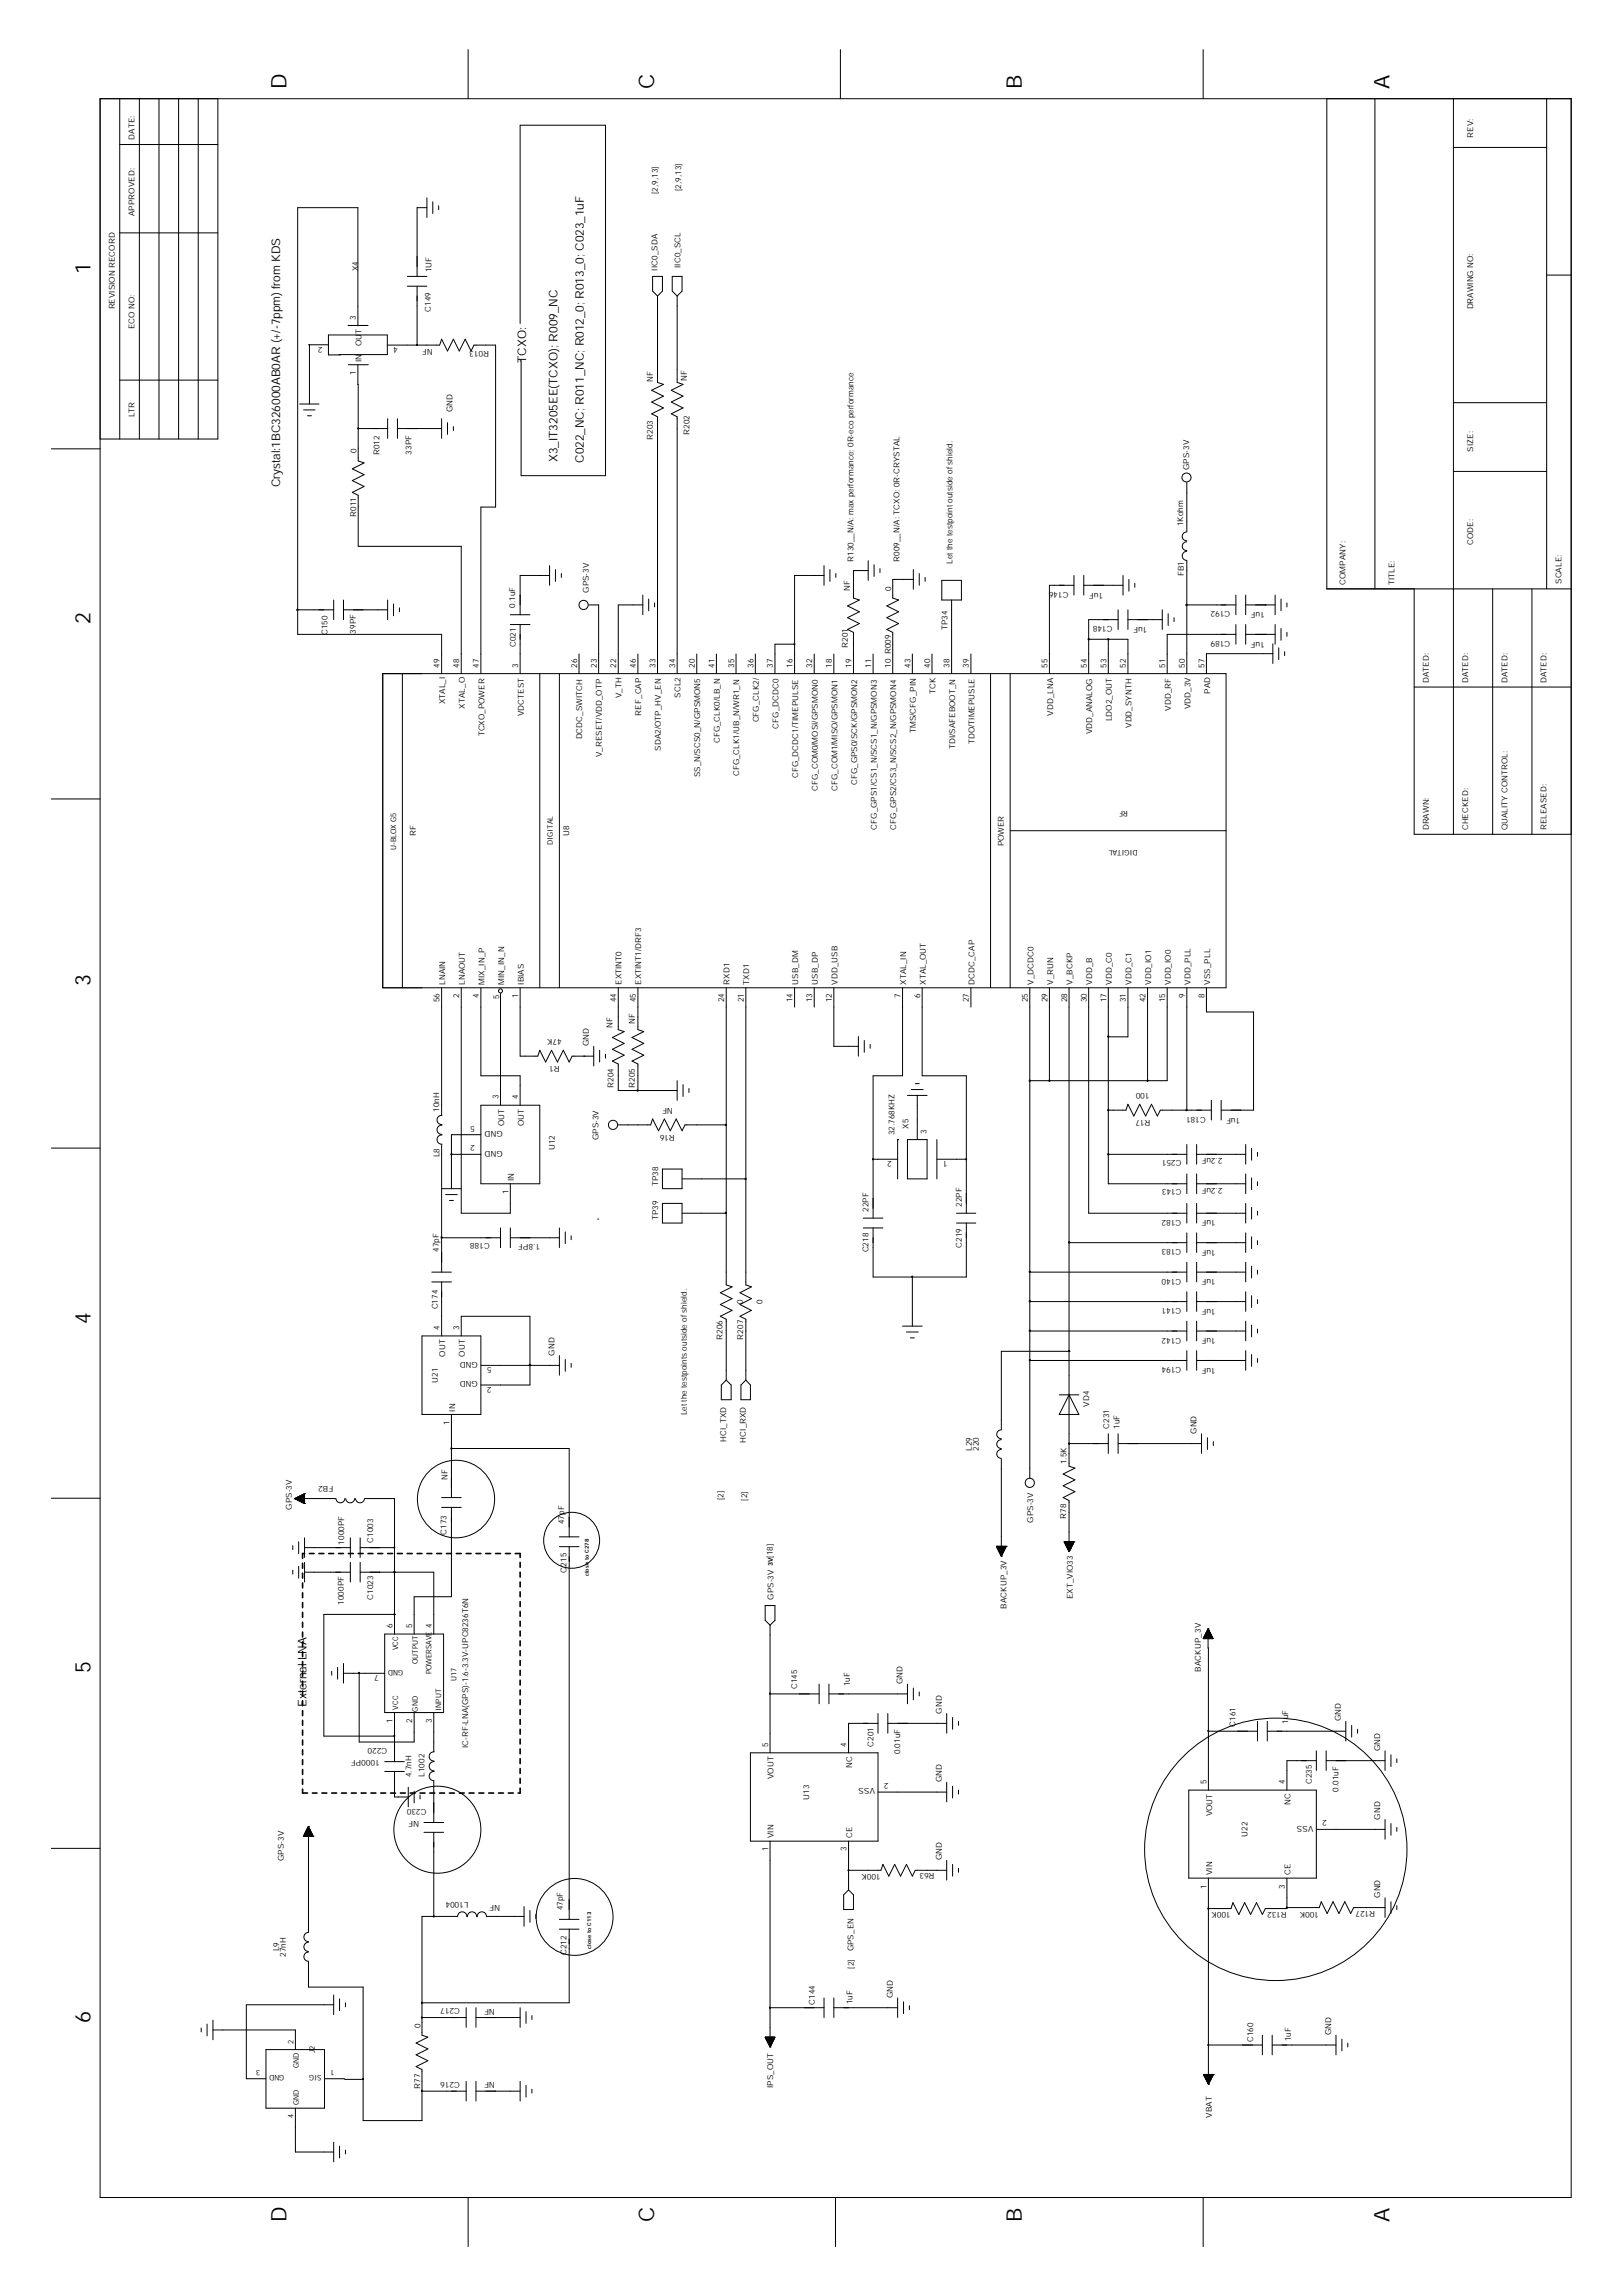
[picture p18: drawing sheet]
<svg xmlns="http://www.w3.org/2000/svg" width="210mm" height="297mm" viewBox="0 0 210 297" stroke-linecap="round" stroke-linejoin="round" font-family="sans-serif">
<defs><g id="words">
<g font-size="2.8">
<text x="37.1" y="11.5" transform="rotate(-90 37.1 11.5)">D</text>
<text x="84.7" y="11.5" transform="rotate(-90 84.7 11.5)">C</text>
<text x="132.2" y="11.5" transform="rotate(-90 132.2 11.5)">B</text>
<text x="179.8" y="11.5" transform="rotate(-90 179.8 11.5)">A</text>
<text x="11.7" y="35.5" transform="rotate(-90 11.7 35.5)">1</text>
<text x="11.7" y="80.8" transform="rotate(-90 11.7 80.8)">2</text>
<text x="11.7" y="127.6" transform="rotate(-90 11.7 127.6)">3</text>
<text x="11.7" y="171.3" transform="rotate(-90 11.7 171.3)">4</text>
<text x="11.7" y="216.4" transform="rotate(-90 11.7 216.4)">5</text>
<text x="11.7" y="261.7" transform="rotate(-90 11.7 261.7)">6</text>
<text x="37.1" y="287.5" transform="rotate(-90 37.1 287.5)">D</text>
<text x="84.7" y="287.5" transform="rotate(-90 84.7 287.5)">C</text>
<text x="132.2" y="287.5" transform="rotate(-90 132.2 287.5)">B</text>
<text x="179.8" y="287.5" transform="rotate(-90 179.8 287.5)">A</text>
</g>
<g font-size="1.5">
<text x="68.1" y="46.9" transform="rotate(-90 68.1 46.9)">TCXO:</text>
<text x="72.1" y="59.8" transform="rotate(-90 72.1 59.8)">X3_IT3205EE(TCXO); R009_NC</text>
<text x="75.6" y="59.9" transform="rotate(-90 75.6 59.9)">C022_NC; R011_NC; R012_0; R013_0; C023_1uF</text>
<text x="36.2" y="63.1" transform="rotate(-90 36.2 63.1)">Crystal:1BC326000AB0AR (+/-7ppm) from KDS</text>
<text x="39.7" y="220.8" transform="rotate(-90 39.7 220.8)">External LNA</text>
</g>
<g font-size="1">
<text x="190.6" y="17.8" transform="rotate(-90 190.6 17.8)">REV:</text>
<text x="17.4" y="18.1" transform="rotate(-90 17.4 18.1)">DATE:</text>
<text x="17.4" y="28" transform="rotate(-90 17.4 28)">APPROVED:</text>
<text x="85.1" y="25.1" transform="rotate(-90 85.1 25.1)">[2,9,13]</text>
<text x="88.1" y="24.7" transform="rotate(-90 88.1 24.7)">[2,9,13]</text>
<text x="46.4" y="35.1" transform="rotate(-90 46.4 35.1)">X4</text>
<text x="55.8" y="35.2" transform="rotate(-90 55.8 35.2)">1UF</text>
<text x="85.1" y="35" transform="rotate(-90 85.1 35)">IIC0_SDA</text>
<text x="88.1" y="34.7" transform="rotate(-90 88.1 34.7)">IIC0_SCL</text>
<text x="14.9" y="40" transform="rotate(-90 14.9 40)">REVISION RECORD</text>
<text x="46.1" y="41.4" transform="rotate(-90 46.1 41.4)">3</text>
<text x="55.8" y="40.3" transform="rotate(-90 55.8 40.3)">C149</text>
<text x="190.6" y="40" transform="rotate(-90 190.6 40)">DRAWING NO:</text>
<text x="17.4" y="42.6" transform="rotate(-90 17.4 42.6)">ECO NO:</text>
<text x="41.7" y="44.9" transform="rotate(-180 41.7 44.9)">2</text>
<text x="46.8" y="46.8" transform="rotate(-90 46.8 46.8)">IN</text>
<text x="46.8" y="44.8" transform="rotate(-90 46.8 44.8)">OUT</text>
<text x="51.5" y="44.9" transform="rotate(-180 51.5 44.9)">4</text>
<text x="56" y="45.1" transform="rotate(-180 56 45.1)">NF</text>
<text x="63.3" y="45.4" transform="rotate(-180 63.3 45.4)">R013</text>
<text x="46.1" y="48.5" transform="rotate(-90 46.1 48.5)">1</text>
<text x="58.5" y="53.3" transform="rotate(-90 58.5 53.3)">GND</text>
<text x="84.5" y="49.4" transform="rotate(-90 84.5 49.4)">NF</text>
<text x="88.9" y="49.3" transform="rotate(-90 88.9 49.3)">NF</text>
<text x="17.4" y="54" transform="rotate(-90 17.4 54)">LTR</text>
<text x="46.1" y="58.7" transform="rotate(-90 46.1 58.7)">0</text>
<text x="49.1" y="58.9" transform="rotate(-90 49.1 58.9)">R012</text>
<text x="53.3" y="58.8" transform="rotate(-90 53.3 58.8)">33PF</text>
<text x="84.5" y="56.9" transform="rotate(-90 84.5 56.9)">R203</text>
<text x="89.2" y="56.2" transform="rotate(-90 89.2 56.2)">R202</text>
<text x="190.6" y="58.4" transform="rotate(-90 190.6 58.4)">SIZE:</text>
<text x="153.9" y="60.8" transform="rotate(-90 153.9 60.8)">GPS-3V</text>
<text x="46.1" y="66.9" transform="rotate(-90 46.1 66.9)">R011</text>
<text x="153.1" y="68.1" transform="rotate(-90 153.1 68.1)">1Kohm</text>
<text x="190.6" y="70.5" transform="rotate(-90 190.6 70.5)">CODE:</text>
<text x="76.2" y="76.7" transform="rotate(-90 76.2 76.7)">GPS-3V</text>
<text x="110" y="76.5" transform="rotate(-90 110 76.5)">NF</text>
<text x="110.4" y="72.7" transform="rotate(-90 110.4 72.7)">R130__N/A: max performance; 0R-eco performance</text>
<text x="115.3" y="76.4" transform="rotate(-90 115.3 76.4)">0</text>
<text x="116.4" y="72.7" transform="rotate(-90 116.4 72.7)">R009__N/A: TCXO; 0R-CRYSTAL</text>
<text x="123.3" y="72.9" transform="rotate(-90 123.3 72.9)">Let the testpoint outside of shield.</text>
<text x="138.3" y="76.6" transform="rotate(-180 138.3 76.6)">C146</text>
<text x="142.7" y="76.7" transform="rotate(-180 142.7 76.7)">1uF</text>
<text x="153.2" y="74.6" transform="rotate(-90 153.2 74.6)">FB1</text>
<text x="174.1" y="75.7" transform="rotate(-90 174.1 75.7)">COMPANY:</text>
<text x="180.5" y="75.7" transform="rotate(-90 180.5 75.7)">TITLE:</text>
<text x="202.1" y="75.6" transform="rotate(-90 202.1 75.6)">SCALE:</text>
<text x="42.4" y="82.2" transform="rotate(-90 42.4 82.2)">C150</text>
<text x="46.1" y="82" transform="rotate(-90 46.1 82)">39PF</text>
<text x="66.7" y="78.6" transform="rotate(-90 66.7 78.6)">0.1uF</text>
<text x="66.8" y="83.7" transform="rotate(-90 66.8 83.7)">C021</text>
<text x="109.7" y="83.8" transform="rotate(-90 109.7 83.8)">R201</text>
<text x="122.6" y="81.5" transform="rotate(-90 122.6 81.5)">TP34</text>
<text x="144" y="81" transform="rotate(-180 144 81)">C148</text>
<text x="148.5" y="81.1" transform="rotate(-180 148.5 81.1)">1uF</text>
<text x="159.2" y="82.9" transform="rotate(-180 159.2 82.9)">C189</text>
<text x="159.2" y="79.1" transform="rotate(-180 159.2 79.1)">C192</text>
<text x="163.7" y="83" transform="rotate(-180 163.7 83)">1uF</text>
<text x="163.7" y="79.2" transform="rotate(-180 163.7 79.2)">1uF</text>
<text x="56.9" y="86.4" transform="rotate(-90 56.9 86.4)">49</text>
<text x="59.4" y="86.4" transform="rotate(-90 59.4 86.4)">48</text>
<text x="62" y="86.4" transform="rotate(-90 62 86.4)">47</text>
<text x="67.1" y="86.4" transform="rotate(-90 67.1 86.4)">3</text>
<text x="74.7" y="86.4" transform="rotate(-90 74.7 86.4)">26</text>
<text x="77.2" y="86.4" transform="rotate(-90 77.2 86.4)">23</text>
<text x="79.8" y="86.4" transform="rotate(-90 79.8 86.4)">22</text>
<text x="82.3" y="86.4" transform="rotate(-90 82.3 86.4)">46</text>
<text x="84.8" y="86.4" transform="rotate(-90 84.8 86.4)">33</text>
<text x="87.4" y="86.4" transform="rotate(-90 87.4 86.4)">34</text>
<text x="89.9" y="86.4" transform="rotate(-90 89.9 86.4)">20</text>
<text x="92.5" y="86.4" transform="rotate(-90 92.5 86.4)">41</text>
<text x="95" y="86.4" transform="rotate(-90 95 86.4)">35</text>
<text x="97.5" y="86.4" transform="rotate(-90 97.5 86.4)">36</text>
<text x="100" y="86.4" transform="rotate(-90 100 86.4)">37</text>
<text x="102.6" y="86.4" transform="rotate(-90 102.6 86.4)">16</text>
<text x="105.1" y="86.4" transform="rotate(-90 105.1 86.4)">32</text>
<text x="107.7" y="86.4" transform="rotate(-90 107.7 86.4)">18</text>
<text x="110.2" y="86.4" transform="rotate(-90 110.2 86.4)">19</text>
<text x="112.7" y="86.4" transform="rotate(-90 112.7 86.4)">11</text>
<text x="115.3" y="86.4" transform="rotate(-90 115.3 86.4)">10 R009</text>
<text x="117.8" y="86.4" transform="rotate(-90 117.8 86.4)">43</text>
<text x="120.4" y="86.4" transform="rotate(-90 120.4 86.4)">40</text>
<text x="121.1" y="89.7" transform="rotate(-90 121.1 89.7)">TCK</text>
<text x="122.9" y="86.4" transform="rotate(-90 122.9 86.4)">38</text>
<text x="125.4" y="86.4" transform="rotate(-90 125.4 86.4)">39</text>
<text x="135.6" y="86.4" transform="rotate(-90 135.6 86.4)">55</text>
<text x="140.6" y="86.4" transform="rotate(-90 140.6 86.4)">54</text>
<text x="143.2" y="86.4" transform="rotate(-90 143.2 86.4)">53</text>
<text x="145.7" y="86.4" transform="rotate(-90 145.7 86.4)">52</text>
<text x="150.8" y="86.4" transform="rotate(-90 150.8 86.4)">51</text>
<text x="153.3" y="86.4" transform="rotate(-90 153.3 86.4)">50</text>
<text x="155.9" y="86.4" transform="rotate(-90 155.9 86.4)">57</text>
<text x="156.6" y="89.8" transform="rotate(-90 156.6 89.8)">PAD</text>
<text x="184.9" y="88.4" transform="rotate(-90 184.9 88.4)">DATED:</text>
<text x="190" y="88.4" transform="rotate(-90 190 88.4)">DATED:</text>
<text x="195.1" y="88.4" transform="rotate(-90 195.1 88.4)">DATED:</text>
<text x="200.2" y="88.4" transform="rotate(-90 200.2 88.4)">DATED:</text>
<text x="57.6" y="91.1" transform="rotate(-90 57.6 91.1)">XTAL_I</text>
<text x="60.2" y="91.7" transform="rotate(-90 60.2 91.7)">XTAL_O</text>
<text x="62.7" y="95.3" transform="rotate(-90 62.7 95.3)">TCXO_POWER</text>
<text x="67.8" y="92.7" transform="rotate(-90 67.8 92.7)">VDCTEST</text>
<text x="75.4" y="95.7" transform="rotate(-90 75.4 95.7)">DCDC_SWITCH</text>
<text x="80.4" y="90.3" transform="rotate(-90 80.4 90.3)">V_TH</text>
<text x="83" y="92.6" transform="rotate(-90 83 92.6)">REF_CAP</text>
<text x="88.1" y="90.2" transform="rotate(-90 88.1 90.2)">SCL2</text>
<text x="98.2" y="93.5" transform="rotate(-90 98.2 93.5)">CFG_CLK2/</text>
<text x="100.8" y="94.3" transform="rotate(-90 100.8 94.3)">CFG_DCDC0</text>
<text x="118.5" y="94.9" transform="rotate(-90 118.5 94.9)">TMS/CFG_PIN</text>
<text x="136.3" y="92.6" transform="rotate(-90 136.3 92.6)">VDD_LNA</text>
<text x="141.4" y="95" transform="rotate(-90 141.4 95)">VDD_ANALOG</text>
<text x="143.9" y="93.3" transform="rotate(-90 143.9 93.3)">LDO2_OUT</text>
<text x="146.4" y="94.2" transform="rotate(-90 146.4 94.2)">VDD_SYNTH</text>
<text x="151.5" y="91.9" transform="rotate(-90 151.5 91.9)">VDD_RF</text>
<text x="154.1" y="91.8" transform="rotate(-90 154.1 91.8)">VDD_3V</text>
<text x="77.9" y="97.9" transform="rotate(-90 77.9 97.9)">V_RESET/VDD_OTP</text>
<text x="85.5" y="97.1" transform="rotate(-90 85.5 97.1)">SDA2/OTP_HV_EN</text>
<text x="90.6" y="100.6" transform="rotate(-90 90.6 100.6)">SS_N/SCS0_N/GPSMON5</text>
<text x="93.1" y="96.2" transform="rotate(-90 93.1 96.2)">CFG_CLK0/LB_N</text>
<text x="95.7" y="100.4" transform="rotate(-90 95.7 100.4)">CFG_CLK1/UB_N/WR1_N</text>
<text x="103.3" y="100.7" transform="rotate(-90 103.3 100.7)">CFG_DCDC1/TIMEPULSE</text>
<text x="110.9" y="101.6" transform="rotate(-90 110.9 101.6)">CFG_GPS0/SCK/GPSMON2</text>
<text x="123.6" y="96.9" transform="rotate(-90 123.6 96.9)">TDI/SAFEBOOT_N</text>
<text x="126.1" y="96.3" transform="rotate(-90 126.1 96.3)">TDO/TIMEPUSLE</text>
<text x="105.8" y="102.3" transform="rotate(-90 105.8 102.3)">CFG_COM0/MOSI/GPSMON0</text>
<text x="108.4" y="102.3" transform="rotate(-90 108.4 102.3)">CFG_COM1/MISO/GPSMON1</text>
<text x="113.5" y="107.3" transform="rotate(-90 113.5 107.3)">CFG_GPS1/CS1_N/SCS1_N/GPSMON3</text>
<text x="116" y="107.3" transform="rotate(-90 116 107.3)">CFG_GPS2/CS3_N/SCS2_N/GPSMON4</text>
<text x="146" y="104.9" transform="rotate(-180 146 104.9)">RF</text>
<text x="184.9" y="107.4" transform="rotate(-90 184.9 107.4)">DRAWN:</text>
<text x="190" y="107.4" transform="rotate(-90 190 107.4)">CHECKED:</text>
<text x="195.1" y="107.4" transform="rotate(-90 195.1 107.4)">QUALITY CONTROL:</text>
<text x="200.2" y="107.4" transform="rotate(-90 200.2 107.4)">RELEASED:</text>
<text x="51.3" y="110" transform="rotate(-90 51.3 110)">U-BLOX G5</text>
<text x="53.8" y="108.2" transform="rotate(-90 53.8 108.2)">RF</text>
<text x="71.5" y="109.3" transform="rotate(-90 71.5 109.3)">DIGITAL</text>
<text x="73.7" y="108.1" transform="rotate(-90 73.7 108.1)">U8</text>
<text x="129.9" y="109.5" transform="rotate(-90 129.9 109.5)">POWER</text>
<text x="147.2" y="110" transform="rotate(-180 147.2 110)">DIGITAL</text>
<text x="56.9" y="129.7" transform="rotate(-90 56.9 129.7)">56</text>
<text x="57.6" y="127.4" transform="rotate(-90 57.6 127.4)">LNAIN</text>
<text x="59.4" y="129.1" transform="rotate(-90 59.4 129.1)">2</text>
<text x="60.2" y="127.4" transform="rotate(-90 60.2 127.4)">LNAOUT</text>
<text x="62" y="129.1" transform="rotate(-90 62 129.1)">4</text>
<text x="62.7" y="127.4" transform="rotate(-90 62.7 127.4)">MIX_IN_P</text>
<text x="64.6" y="129.2" transform="rotate(-90 64.6 129.2)">5</text>
<text x="65.2" y="127.4" transform="rotate(-90 65.2 127.4)">MIN_IN_N</text>
<text x="67.1" y="129.1" transform="rotate(-90 67.1 129.1)">1</text>
<text x="67.8" y="127.4" transform="rotate(-90 67.8 127.4)">IBIAS</text>
<text x="79.8" y="129.7" transform="rotate(-90 79.8 129.7)">44</text>
<text x="80.4" y="127.4" transform="rotate(-90 80.4 127.4)">EXTINT0</text>
<text x="82.3" y="129.7" transform="rotate(-90 82.3 129.7)">45</text>
<text x="83" y="127.4" transform="rotate(-90 83 127.4)">EXTINT1/DRF3</text>
<text x="93.7" y="129.7" transform="rotate(-90 93.7 129.7)">24</text>
<text x="94.4" y="127.4" transform="rotate(-90 94.4 127.4)">RXD1</text>
<text x="96.3" y="129.7" transform="rotate(-90 96.3 129.7)">21</text>
<text x="96.9" y="127.4" transform="rotate(-90 96.9 127.4)">TXD1</text>
<text x="102.6" y="129.7" transform="rotate(-90 102.6 129.7)">14</text>
<text x="103.3" y="127.4" transform="rotate(-90 103.3 127.4)">USB_DM</text>
<text x="105.1" y="129.7" transform="rotate(-90 105.1 129.7)">13</text>
<text x="105.8" y="127.4" transform="rotate(-90 105.8 127.4)">USB_DP</text>
<text x="107.7" y="129.7" transform="rotate(-90 107.7 129.7)">12</text>
<text x="108.4" y="127.4" transform="rotate(-90 108.4 127.4)">VDD_USB</text>
<text x="116.5" y="129.1" transform="rotate(-90 116.5 129.1)">7</text>
<text x="117.3" y="127.4" transform="rotate(-90 117.3 127.4)">XTAL_IN</text>
<text x="119.1" y="129.1" transform="rotate(-90 119.1 129.1)">6</text>
<text x="119.8" y="127.4" transform="rotate(-90 119.8 127.4)">XTAL_OUT</text>
<text x="125.4" y="129.7" transform="rotate(-90 125.4 129.7)">27</text>
<text x="126.1" y="127.4" transform="rotate(-90 126.1 127.4)">DCDC_CAP</text>
<text x="133" y="129.7" transform="rotate(-90 133 129.7)">25</text>
<text x="133.7" y="127.4" transform="rotate(-90 133.7 127.4)">V_DCDC0</text>
<text x="135.6" y="129.7" transform="rotate(-90 135.6 129.7)">29</text>
<text x="136.3" y="127.4" transform="rotate(-90 136.3 127.4)">V_RUN</text>
<text x="138.1" y="129.7" transform="rotate(-90 138.1 129.7)">28</text>
<text x="138.8" y="127.4" transform="rotate(-90 138.8 127.4)">V_BCKP</text>
<text x="140.6" y="129.7" transform="rotate(-90 140.6 129.7)">30</text>
<text x="141.4" y="127.4" transform="rotate(-90 141.4 127.4)">VDD_B</text>
<text x="143.2" y="129.7" transform="rotate(-90 143.2 129.7)">17</text>
<text x="143.9" y="127.4" transform="rotate(-90 143.9 127.4)">VDD_C0</text>
<text x="145.7" y="129.7" transform="rotate(-90 145.7 129.7)">31</text>
<text x="146.4" y="127.4" transform="rotate(-90 146.4 127.4)">VDD_C1</text>
<text x="148.3" y="129.7" transform="rotate(-90 148.3 129.7)">42</text>
<text x="149" y="127.4" transform="rotate(-90 149 127.4)">VDD_IO1</text>
<text x="150.8" y="129.7" transform="rotate(-90 150.8 129.7)">15</text>
<text x="151.5" y="127.4" transform="rotate(-90 151.5 127.4)">VDD_IO0</text>
<text x="153.3" y="129.1" transform="rotate(-90 153.3 129.1)">9</text>
<text x="154.1" y="127.4" transform="rotate(-90 154.1 127.4)">VDD_PLL</text>
<text x="155.9" y="129.1" transform="rotate(-90 155.9 129.1)">8</text>
<text x="156.6" y="127.4" transform="rotate(-90 156.6 127.4)">VSS_PLL</text>
<text x="72.4" y="137.9" transform="rotate(-180 72.4 137.9)">R1</text>
<text x="72.7" y="134.5" transform="rotate(-180 72.7 134.5)">47K</text>
<text x="76.2" y="135.4" transform="rotate(-90 76.2 135.4)">GND</text>
<text x="79.2" y="133" transform="rotate(-90 79.2 133)">NF</text>
<text x="82.2" y="132.5" transform="rotate(-90 82.2 132.5)">NF</text>
<text x="56.8" y="143.8" transform="rotate(-90 56.8 143.8)">10nH</text>
<text x="64.5" y="142.2" transform="rotate(-90 64.5 142.2)">3</text>
<text x="67.1" y="142.2" transform="rotate(-90 67.1 142.2)">4</text>
<text x="79.4" y="140.7" transform="rotate(-90 79.4 140.7)">R204</text>
<text x="82.2" y="140.7" transform="rotate(-90 82.2 140.7)">R205</text>
<text x="87.1" y="143.4" transform="rotate(-180 87.1 143.4)">NF</text>
<text x="148.8" y="141.5" transform="rotate(-180 148.8 141.5)">100</text>
<text x="56.9" y="149.7" transform="rotate(-90 56.9 149.7)">L8</text>
<text x="61.5" y="145.7" transform="rotate(-180 61.5 145.7)">5</text>
<text x="61.5" y="148.2" transform="rotate(-180 61.5 148.2)">2</text>
<text x="65.1" y="146.4" transform="rotate(-180 65.1 146.4)">GND</text>
<text x="65.1" y="148.9" transform="rotate(-180 65.1 148.9)">GND</text>
<text x="65.2" y="145.7" transform="rotate(-90 65.2 145.7)">OUT</text>
<text x="67.8" y="145.7" transform="rotate(-90 67.8 145.7)">OUT</text>
<text x="71.8" y="148.8" transform="rotate(-90 71.8 148.8)">U12</text>
<text x="77.5" y="147.5" transform="rotate(-90 77.5 147.5)">GPS-3V</text>
<text x="87.3" y="146.8" transform="rotate(-180 87.3 146.8)">R16</text>
<text x="115.7" y="146.9" transform="rotate(-90 115.7 146.9)">32.768KHZ</text>
<text x="117.6" y="146" transform="rotate(-90 117.6 146)">X5</text>
<text x="119.9" y="146.7" transform="rotate(-90 119.9 146.7)">3</text>
<text x="148.9" y="144.9" transform="rotate(-180 148.9 144.9)">R17</text>
<text x="156" y="144.5" transform="rotate(-180 156 144.5)">C181</text>
<text x="158.2" y="149.8" transform="rotate(-180 158.2 149.8)">2.2uF</text>
<text x="160.5" y="144.6" transform="rotate(-180 160.5 144.6)">1uF</text>
<text x="65.8" y="154.5" transform="rotate(-90 65.8 154.5)">1</text>
<text x="66.5" y="152.8" transform="rotate(-90 66.5 152.8)">IN</text>
<text x="85.2" y="153.5" transform="rotate(-90 85.2 153.5)">TP38</text>
<text x="115.4" y="150.2" transform="rotate(-180 115.4 150.2)">2</text>
<text x="122.6" y="150.2" transform="rotate(-180 122.6 150.2)">1</text>
<text x="152.9" y="153.8" transform="rotate(-180 152.9 153.8)">C143</text>
<text x="152.9" y="150" transform="rotate(-180 152.9 150)">C251</text>
<text x="158.2" y="153.7" transform="rotate(-180 158.2 153.7)">2.2uF</text>
<text x="56.8" y="162" transform="rotate(-90 56.8 162)">47pF</text>
<text x="63.4" y="160.8" transform="rotate(-180 63.4 160.8)">C188</text>
<text x="69.9" y="160.9" transform="rotate(-180 69.9 160.9)">1.8PF</text>
<text x="85.2" y="157.9" transform="rotate(-90 85.2 157.9)">TP39</text>
<text x="112.4" y="156.8" transform="rotate(-90 112.4 156.8)">22PF</text>
<text x="124.5" y="161.4" transform="rotate(-90 124.5 161.4)">C219</text>
<text x="124.5" y="156.2" transform="rotate(-90 124.5 156.2)">22PF</text>
<text x="152.9" y="157.8" transform="rotate(-180 152.9 157.8)">C182</text>
<text x="152.9" y="161.6" transform="rotate(-180 152.9 161.6)">C183</text>
<text x="157.3" y="157.9" transform="rotate(-180 157.3 157.9)">1uF</text>
<text x="157.3" y="161.7" transform="rotate(-180 157.3 161.7)">1uF</text>
<text x="112.4" y="162" transform="rotate(-90 112.4 162)">C218</text>
<text x="152.9" y="165.4" transform="rotate(-180 152.9 165.4)">C140</text>
<text x="157.3" y="165.5" transform="rotate(-180 157.3 165.5)">1uF</text>
<text x="56.6" y="169.4" transform="rotate(-90 56.6 169.4)">C174</text>
<text x="56.9" y="172.1" transform="rotate(-90 56.9 172.1)">4</text>
<text x="59.4" y="172.1" transform="rotate(-90 59.4 172.1)">3</text>
<text x="93.5" y="173.3" transform="rotate(-90 93.5 173.3)">R206</text>
<text x="96.1" y="168.6" transform="rotate(-90 96.1 168.6)">0</text>
<text x="96.2" y="173.3" transform="rotate(-90 96.2 173.3)">R207</text>
<text x="98.7" y="168.6" transform="rotate(-90 98.7 168.6)">0</text>
<text x="152.9" y="169.2" transform="rotate(-180 152.9 169.2)">C141</text>
<text x="152.9" y="173" transform="rotate(-180 152.9 173)">C142</text>
<text x="157.3" y="169.3" transform="rotate(-180 157.3 169.3)">1uF</text>
<text x="157.3" y="173.1" transform="rotate(-180 157.3 173.1)">1uF</text>
<text x="56.6" y="178.9" transform="rotate(-90 56.6 178.9)">U21</text>
<text x="57.6" y="175.5" transform="rotate(-90 57.6 175.5)">OUT</text>
<text x="60.2" y="175.5" transform="rotate(-90 60.2 175.5)">OUT</text>
<text x="61.8" y="176.2" transform="rotate(-180 61.8 176.2)">GND</text>
<text x="61.8" y="178.7" transform="rotate(-180 61.8 178.7)">GND</text>
<text x="63.6" y="176.9" transform="rotate(-180 63.6 176.9)">5</text>
<text x="63.6" y="179.4" transform="rotate(-180 63.6 179.4)">2</text>
<text x="71.8" y="175.4" transform="rotate(-90 71.8 175.4)">GND</text>
<text x="152.9" y="176.9" transform="rotate(-180 152.9 176.9)">C194</text>
<text x="157.3" y="176.9" transform="rotate(-180 157.3 176.9)">1uF</text>
<text x="58.2" y="184.3" transform="rotate(-90 58.2 184.3)">1</text>
<text x="58.9" y="182.6" transform="rotate(-90 58.9 182.6)">IN</text>
<text x="88.9" y="183.1" transform="rotate(-90 88.9 183.1)">Let the testpoints outside of shield.</text>
<text x="140.9" y="182" transform="rotate(-90 140.9 182)">VD4</text>
<text x="143.6" y="184.9" transform="rotate(-90 143.6 184.9)">C231</text>
<text x="144.9" y="184.9" transform="rotate(-90 144.9 184.9)">1uF</text>
<text x="154.9" y="185.5" transform="rotate(-90 154.9 185.5)">GND</text>
<text x="57.9" y="191.5" transform="rotate(-90 57.9 191.5)">NF</text>
<text x="94" y="186.5" transform="rotate(-90 94 186.5)">HCI_TXD</text>
<text x="96.5" y="186.6" transform="rotate(-90 96.5 186.6)">HCI_RXD</text>
<text x="125.8" y="187.7" transform="rotate(-90 125.8 187.7)">L29</text>
<text x="126.7" y="187.7" transform="rotate(-90 126.7 187.7)">220</text>
<text x="138" y="189.4" transform="rotate(-90 138 189.4)">1.5K</text>
<text x="37.8" y="195.3" transform="rotate(-90 37.8 195.3)">GPS-3V</text>
<text x="43.1" y="192.3" transform="rotate(-180 43.1 192.3)">FB2</text>
<text x="73" y="197.2" transform="rotate(-90 73 197.2)">47pF</text>
<text x="93.6" y="194.1" transform="rotate(-90 93.6 194.1)">[2]</text>
<text x="96.7" y="194.1" transform="rotate(-90 96.7 194.1)">[2]</text>
<text x="133.7" y="197" transform="rotate(-90 133.7 197)">GPS-3V</text>
<text x="138" y="196.5" transform="rotate(-90 138 196.5)">R78</text>
<text x="44.5" y="199.8" transform="rotate(-90 44.5 199.8)">1000PF</text>
<text x="48.3" y="199.6" transform="rotate(-90 48.3 199.6)">C1003</text>
<text x="57.8" y="198.6" transform="rotate(-90 57.8 198.6)">C173</text>
<text x="73.3" y="203.4" transform="rotate(-90 73.3 203.4)">C215</text>
<text x="100" y="201.5" transform="rotate(-90 100 201.5)">[18]</text>
<text x="44.5" y="207.6" transform="rotate(-90 44.5 207.6)">1000PF</text>
<text x="48.3" y="207" transform="rotate(-90 48.3 207)">C1023</text>
<text x="100.1" y="207" transform="rotate(-90 100.1 207)">GPS-3V</text>
<text x="130.3" y="208.1" transform="rotate(-90 130.3 208.1)">BACKUP_3V</text>
<text x="138.9" y="206.9" transform="rotate(-90 138.9 206.9)">EXT_VIO33</text>
<text x="50.8" y="210.6" transform="rotate(-90 50.8 210.6)">6</text>
<text x="51.5" y="213.5" transform="rotate(-90 51.5 213.5)">VCC</text>
<text x="53.3" y="210.6" transform="rotate(-90 53.3 210.6)">5</text>
<text x="54.1" y="215.3" transform="rotate(-90 54.1 215.3)">OUTPUT</text>
<text x="49" y="216.7" transform="rotate(-180 49 216.7)">7</text>
<text x="51.5" y="221.2" transform="rotate(-90 51.5 221.2)">VCC</text>
<text x="52.2" y="216" transform="rotate(-180 52.2 216)">GND</text>
<text x="54.1" y="221.4" transform="rotate(-90 54.1 221.4)">GND</text>
<text x="55.8" y="216.6" transform="rotate(-90 55.8 216.6)">POWERSAVE 4</text>
<text x="57.1" y="221.3" transform="rotate(-90 57.1 221.3)">INPUT</text>
<text x="59.1" y="217.5" transform="rotate(-90 59.1 217.5)">U17</text>
<text x="103.2" y="218.6" transform="rotate(-90 103.2 218.6)">C145</text>
<text x="110" y="218.2" transform="rotate(-90 110 218.2)">1uF</text>
<text x="116.8" y="217.9" transform="rotate(-90 116.8 217.9)">GND</text>
<text x="121.9" y="221.7" transform="rotate(-90 121.9 221.7)">GND</text>
<text x="155.4" y="216.3" transform="rotate(-90 155.4 216.3)">BACKUP_3V</text>
<text x="49.1" y="227.7" transform="rotate(-180 49.1 227.7)">1000PF</text>
<text x="50.1" y="226.2" transform="rotate(-180 50.1 226.2)">C220</text>
<text x="50.8" y="222.9" transform="rotate(-90 50.8 222.9)">1</text>
<text x="53.3" y="222.9" transform="rotate(-90 53.3 222.9)">2</text>
<text x="55.9" y="222.9" transform="rotate(-90 55.9 222.9)">3</text>
<text x="60.6" y="226.2" transform="rotate(-90 60.6 226.2)">IC-RF-LNA(GPS)-1.6-3.3V-UPC8236T6N</text>
<text x="99.4" y="226" transform="rotate(-90 99.4 226)">5</text>
<text x="109.6" y="226" transform="rotate(-90 109.6 226)">4</text>
<text x="113" y="226" transform="rotate(-90 113 226)">C201</text>
<text x="116.5" y="227" transform="rotate(-90 116.5 227)">0.01uF</text>
<text x="159.9" y="223.4" transform="rotate(-90 159.9 223.4)">C161</text>
<text x="166.7" y="223" transform="rotate(-90 166.7 223)">1uF</text>
<text x="173.5" y="222.7" transform="rotate(-90 173.5 222.7)">GND</text>
<text x="178.6" y="226.5" transform="rotate(-90 178.6 226.5)">GND</text>
<text x="53.3" y="229.9" transform="rotate(-90 53.3 229.9)">4.7nH</text>
<text x="54.9" y="229.9" transform="rotate(-90 54.9 229.9)">L1002</text>
<text x="100.1" y="230.2" transform="rotate(-90 100.1 230.2)">VOUT</text>
<text x="104.7" y="232.8" transform="rotate(-90 104.7 232.8)">U13</text>
<text x="110.3" y="228.7" transform="rotate(-90 110.3 228.7)">NC</text>
<text x="113.2" y="231.4" transform="rotate(-180 113.2 231.4)">VSS</text>
<text x="115" y="230.7" transform="rotate(-180 115 230.7)">2</text>
<text x="121.9" y="230.6" transform="rotate(-90 121.9 230.6)">GND</text>
<text x="156.1" y="230.8" transform="rotate(-90 156.1 230.8)">5</text>
<text x="166.3" y="230.8" transform="rotate(-90 166.3 230.8)">4</text>
<text x="167" y="233.5" transform="rotate(-90 167 233.5)">NC</text>
<text x="169.8" y="230.8" transform="rotate(-90 169.8 230.8)">C235</text>
<text x="173.2" y="231.8" transform="rotate(-90 173.2 231.8)">0.01uF</text>
<text x="54.2" y="235.6" transform="rotate(-180 54.2 235.6)">NF</text>
<text x="55.2" y="234" transform="rotate(-180 55.2 234)">C230</text>
<text x="99.4" y="239.5" transform="rotate(-90 99.4 239.5)">1</text>
<text x="100.1" y="237.8" transform="rotate(-90 100.1 237.8)">VIN</text>
<text x="109.6" y="239.5" transform="rotate(-90 109.6 239.5)">3</text>
<text x="110.3" y="237.8" transform="rotate(-90 110.3 237.8)">CE</text>
<text x="156.8" y="235" transform="rotate(-90 156.8 235)">VOUT</text>
<text x="161.5" y="237.6" transform="rotate(-90 161.5 237.6)">U22</text>
<text x="170" y="236.2" transform="rotate(-180 170 236.2)">VSS</text>
<text x="171.7" y="235.5" transform="rotate(-180 171.7 235.5)">2</text>
<text x="178.6" y="235.4" transform="rotate(-90 178.6 235.4)">GND</text>
<text x="36.7" y="240.8" transform="rotate(-90 36.7 240.8)">GPS-3V</text>
<text x="114" y="242.5" transform="rotate(-180 114 242.5)">100K</text>
<text x="120.9" y="242.3" transform="rotate(-180 120.9 242.3)">R63</text>
<text x="121.9" y="240.7" transform="rotate(-90 121.9 240.7)">GND</text>
<text x="156.1" y="244.3" transform="rotate(-90 156.1 244.3)">1</text>
<text x="156.8" y="242.6" transform="rotate(-90 156.8 242.6)">VIN</text>
<text x="166.3" y="244.3" transform="rotate(-90 166.3 244.3)">3</text>
<text x="167" y="242.6" transform="rotate(-90 167 242.6)">CE</text>
<text x="178.6" y="245.5" transform="rotate(-90 178.6 245.5)">GND</text>
<text x="60.6" y="246.1" transform="rotate(-180 60.6 246.1)">L1004</text>
<text x="64.7" y="246.5" transform="rotate(-180 64.7 246.5)">NF</text>
<text x="72.9" y="247.1" transform="rotate(-90 72.9 247.1)">47pF</text>
<text x="159.3" y="247.4" transform="rotate(-180 159.3 247.4)">100K</text>
<text x="166.5" y="247.3" transform="rotate(-180 166.5 247.3)">R132</text>
<text x="170.7" y="247.3" transform="rotate(-180 170.7 247.3)">100K</text>
<text x="178" y="247.2" transform="rotate(-180 178 247.2)">R127</text>
<text x="36.1" y="252.5" transform="rotate(-90 36.1 252.5)">L9</text>
<text x="37" y="253.1" transform="rotate(-90 37 253.1)">27nH</text>
<text x="73.3" y="252.9" transform="rotate(-90 73.3 252.9)">C212</text>
<text x="110.4" y="252.5" transform="rotate(-90 110.4 252.5)">GPS_EN</text>
<text x="110.5" y="254.7" transform="rotate(-90 110.5 254.7)">[2]</text>
<text x="54.4" y="262.3" transform="rotate(-90 54.4 262.3)">0</text>
<text x="59.5" y="259.8" transform="rotate(-180 59.5 259.8)">C217</text>
<text x="64.1" y="259.9" transform="rotate(-180 64.1 259.9)">NF</text>
<text x="105.5" y="259.4" transform="rotate(-90 105.5 259.4)">C144</text>
<text x="110.3" y="259.3" transform="rotate(-90 110.3 259.3)">1uF</text>
<text x="115.5" y="258.5" transform="rotate(-90 115.5 258.5)">GND</text>
<text x="172.3" y="263.3" transform="rotate(-90 172.3 263.3)">GND</text>
<text x="33.7" y="267.8" transform="rotate(-180 33.7 267.8)">3</text>
<text x="36.8" y="268.5" transform="rotate(-180 36.8 268.5)">GND</text>
<text x="38" y="264.4" transform="rotate(-90 38 264.4)">2</text>
<text x="38.7" y="267.5" transform="rotate(-90 38.7 267.5)">GND</text>
<text x="40.7" y="265.6" transform="rotate(-90 40.7 265.6)">J2</text>
<text x="41.6" y="268.5" transform="rotate(-180 41.6 268.5)">SIG</text>
<text x="43.3" y="267.8" transform="rotate(-180 43.3 267.8)">1</text>
<text x="59.5" y="269.3" transform="rotate(-180 59.5 269.3)">C216</text>
<text x="64.1" y="269.4" transform="rotate(-180 64.1 269.4)">NF</text>
<text x="162.2" y="264.2" transform="rotate(-90 162.2 264.2)">C160</text>
<text x="167" y="264.1" transform="rotate(-90 167 264.1)">1uF</text>
<text x="38" y="274.1" transform="rotate(-90 38 274.1)">4</text>
<text x="38.7" y="272.4" transform="rotate(-90 38.7 272.4)">GND</text>
<text x="54.4" y="270.2" transform="rotate(-90 54.4 270.2)">R77</text>
<text x="100.1" y="270.1" transform="rotate(-90 100.1 270.1)">IPS_OUT</text>
<text x="156.8" y="274" transform="rotate(-90 156.8 274)">VBAT</text>
</g>
<text font-size=".8" x="100" y="202.6" transform="rotate(-90 100 202.6)">3V</text>
<g font-size=".7">
<text x="76.2" y="203.9" transform="rotate(-90 76.2 203.9)">close to C278</text>
<text x="76.5" y="252.1" transform="rotate(-90 76.5 252.1)">close to C113</text>
</g>
</g></defs>
<g fill="none" stroke="#000" stroke-width=".13">
<path d="M13 12.8h190.3v271.5h-190.3zM15.5 18.7h12.7M15.5 12.8v44M18 12.8v44M20.6 12.8v44M23.1 12.8v44M25.7 12.8v44M28.2 12.8v44h-15.2M60.6 6.4v6.4M108.8 6.4v6.4M155.7 6.4v6.4M171.7 12.8v63.4h31.6"/>
<path d="M177.9 12.8v63.4M188.1 12.8v95.1M188.1 19.1h12.1M200.2 12.8v63.4M15.5 30.1h12.7M52.7 37h2.5M52.7 35.8h2.5M54 37v7.6M55.2 26.9h-1.2v8.9M55.2 25.6v2.5M56 26.1v1.5M56.8 26.6v.5"/>
<path d="M84.5 35.8h1.2v1.9l-.6 .6-.6-.6zM85.1 38.3v11.2l.8 .2-1.6 .8 1.6 .8-1.6 .7 1.6 .8-1.6 .7 .8 .4v33.3M87 35.8h1.3v1.9l-.7 .6-.6-.6zM87.6 38.3v11.2l.8 .2-1.5 .8 1.5 .8-1.5 .7 1.5 .8-1.5 .7 .7 .4v33.3M200.2 35.6h3.1M6.6 58.1h6.4M15.5 49.2h12.7M38.8 52.3h2.5M39.3 53h1.5M39.8 53.8h.5M40 44.6h2.5M40 44.6v7.7"/>
<path d="M43.9 45.9h6.2v-2.6h-7.6v2.6h1.5M45 42.1h2.6M45.1 42.1h.1M45.1 47.2h2.6M46.3 42.1v-15.2h-7.8v55.2h18.6v5.1M46.3 47.2l.1 12.4 .7 .3-1.5 .7 1.5 .8-1.5 .8 1.5 .7-1.5 .8 .8 .4v6.6h13.3v16.5M46.4 55.4h3.8M50.1 44.6h6.8l.2-.7 .8 1.5 .8-1.5 .7 1.5 .8-1.5 .8 1.5 .3-.8h2.8v21h-1.9v21.6M50.2 54.2v2.5M51.4 55.4h5.7M51.4 54.2v2.5M57.1 54.2v2.5"/>
<path d="M57.9 54.7v1.5M58.7 55.2v.5M67.3 41.9v-25.7h11.1v45.3h-11v-14.8h-.1M188.1 52.1h12.1M38.5 78.9h4.7M43.2 77.6v2.6M44.4 78.9h5.8M44.4 77.6v2.6M50.2 77.6v2.6M50.9 78.1v1.6M51.7 78.6v.5M66 79.5h2.6"/>
<path d="M71.1 74.5h-3.8v5M71.1 73.2v2.5M71.9 73.7v1.5M72.6 74.2v.5M76.2 78.3h1.3v8.9M83.2 78.3h-3.2v8.9M83.2 77v2.5M83.9 77.5v1.5M84.7 78v.5M106.6 73.2v2.5M106.6 74.5h-3.8v12.7M107.4 73.7v1.5"/>
<path d="M108.2 74.2v.5M112.4 73.8h-2v3.6l.8 .2-1.5 .8 1.5 .7-1.5 .8 1.5 .8-1.5 .7 .7 .4v5.4M112.4 72.5v2.6M113.1 73.1v1.5M113.9 73.6v.5M118.2 75h-2.7v2.4l.8 .2-1.5 .8 1.5 .7-1.5 .8 1.5 .8-1.5 .7 .7 .4v5.4M118.2 73.7v2.5M119 74.2v1.5M119.7 74.7v.5M121.9 75.1h2.5v2.5h-2.5zM123.1 77.6v9.6M139 75.7h-3.2v11.5"/>
<path d="M139 74.5v2.5M140.3 75.7h5M140.3 74.5v2.5M144.7 78.9v2.5M145.3 74.5v2.5M146 78.9v2.5M146.1 75v1.5M146.9 75.5v.5M150.4 78.9v2.5M151.2 79.4v1.5M151.9 79.9v.5M153.6 71.3a.59 .59 0 0 0-.6 .6 .59 .59 0 0 0 .6 .6"/>
<path d="M153.6 70.1a.57 .57 0 0 0-.6 .6 .57 .57 0 0 0 .6 .5M153.6 68.8a.57 .57 0 0 0-.6 .6 .57 .57 0 0 0 .6 .6M153.6 62.4v6.4M153.6 72.5v14.7M153.6 78.3h6.3M159.9 77v2.5M161.2 77v2.5M161.2 78.3h3.8M163.7 78.3h.1M165 77v2.5M165.8 77.5v1.5M166.5 78v.5"/>
<path d="M183 76.2v31.7h20.3M188.1 61h12.1M193.2 76.2v31.7M198.2 76.2v31.7M49.5 87.2h109.2v40.6h-109.2zM52.1 87.2v40.6M66 80.8h2.6M67.3 80.8v6.4M69.8 87.2v40.6M72.4 87.2v40.6M74.9 84.6v2.6M82.5 84.6v2.6"/>
<path d="M90.2 84.6v2.6M92.7 84.6v2.6M95.2 84.6v2.6M97.7 84.6v2.6M102.8 83.3h-2.5v3.9M105.4 84.6v2.6M107.9 84.6v2.6M113 84.6v2.6M118.1 84.6v2.6M120.6 84.6v2.6M125.6 84.6v2.6M128.2 87.2v40.6"/>
<path d="M130.7 87.2v40.6M140.9 82.7h5.1v4.5M143.4 82.7v4.5M144.7 80.2h-3.8v7M146 80.2h4.4M159.9 82.1h-8.9v5.1M159.9 80.8v2.5M161.2 82.1h3.8M161.2 80.8v2.5M163.7 82.1h.1M164.7 84.6h-8.6v2.6M164.7 83.3v2.5"/>
<path d="M165 80.8v2.5M165.5 83.8v1.5M165.8 81.3v1.5M166.2 84.3v.5M166.5 81.8v.5M183 88.9h20.3M6.6 103.4h6.4M130.7 107.5h28M57.1 127.8v16.5M59.7 127.8v29.2h6.3v-3.9M62.2 127.8v11.4h5.1v3.8M64.8 128.5v14.5"/>
<path d="M67.3 127.8v8.8h2.3l.2-.7 .8 1.5 .8-1.5 .7 1.5 .8-1.5 .8 1.5 .3-.8h2.8M75.6 136.6h.1M76.8 135.4v2.5M77.6 135.9v1.5M78.4 136.4v.5M80 127.8v5.4l.8 .3-1.6 .7 1.6 .8-1.6 .7 1.6 .8-1.6 .8 .8 .4v3.4h7.6M82.5 127.8v5.4l.8 .3-1.5 .7 1.5 .8-1.5 .7 1.5 .8-1.5 .8 .7 .4v3.4M87.6 139.8v2.6M94 127.8v38.4l.7 .3-1.5 .7 1.5 .8-1.5 .8 1.5 .7-1.5 .8 .8 .4v7.8M96.5 127.8v38.4l.7 .3-1.4 .7 1.4 .8-1.4 .8 1.4 .7-1.4 .8 .7 .4v7.8M102.8 127.8v2.5M105.4 127.8v2.5"/>
<path d="M107.9 127.8v7.6h3.2M111.1 134.1v2.5M111.8 134.6v1.5M112.6 135.1v.5M116.8 127.8v11.4h-3.8v18.4M119.3 127.8v11.4h5.8v17.8M125.6 127.8v2.5M133.3 127.8v63.4M135.8 127.8v12M138.3 127.8v61.9l.8 .2-1.5 .8 1.5 .8-1.5 .7 1.5 .8-1.5 .7 .7 .4v6.6M140.9 127.8v29.2h12.7M143.4 127.8v25.3h10.2"/>
<path d="M146 127.8v6.3h-2.6M148.5 127.8v12M151 127.8v12h-17.7M153.6 127.8v15.8M156.1 127.8v3.1h6.1v12.7h-4.2M6.6 148.5h6.4M57.1 148.1v16.5M57.1 153.8h2.6M57.2 146.8a.59 .59 0 0 0-.6 .6 .59 .59 0 0 0 .6 .6M57.2 145.6a.59 .59 0 0 0-.6 .6 .59 .59 0 0 0 .6 .6M57.2 144.3a.59 .59 0 0 0-.6 .6 .59 .59 0 0 0 .6 .6M57.7 154.5h1.5"/>
<path d="M58.2 155.3h.5M58.4 149.3h3.8M62.2 143h7.6v10.1h-7.6zM62.2 146.8h-3.8v7M64.8 158.9v2.5M66 158.9v2.5M72.4 158.9v2.5M73.2 159.4v1.5M73.9 159.9v.5M77.3 157.7h.1M80 145.5h4.2l.3-.7 .7 1.5 .8-1.5 .7 1.5 .8-1.5 .8 1.5 .3-.8h5.4M85.7 151.2h2.6v2.6h-2.6z"/>
<path d="M85.7 155.7h2.6v2.5h-2.6zM88.3 157h5.7M88.3 152.5h8.2M88.4 140.3v1.5M89.2 140.8v.5M111.7 158.9h2.6M111.7 157.6h2.6M113 150h3.2M116.2 147.4h.1M116.2 147.4v5.1M117.4 147.4h2.6v5.1h-2.6zM117.4 141.7h2.6"/>
<path d="M117.9 141h1.6M118.4 140.2h.6M118.7 141.7v5.7M121.2 147.4v5.1M121.2 150h3.9M123.8 157h2.5M123.8 158.2h2.5M125.1 158.2v7h-12.1v-6.3M143.4 143.6h2.3l.3-.7 .7 1.5 .8-1.5 .8 1.5 .7-1.5 .8 1.5 .4-.8h6.6M143.4 149.3h10.2M153.6 148.1v2.5M153.6 151.9v2.5"/>
<path d="M153.6 155.7v2.5M153.6 159.5v2.5M154.9 157h6.3M154.9 148.1v2.5M154.9 151.9v2.5M154.9 155.7v2.5M154.9 159.5v2.5M154.9 153.1h6.3M154.9 149.3h6.3M156.8 142.4v2.5M158 142.4v2.5M161.2 148.1v2.5"/>
<path d="M161.2 151.9v2.5M161.2 155.7v2.5M161.2 159.5v2.5M162 148.6v1.5M162 152.4v1.5M162 156.2v1.5M162.7 149.1v.5M162.7 152.9v.5M162.7 156.7v.5M54.6 172.8h7.6v10.2h-7.6zM55.9 164.6h2.5M55.9 165.8h2.5"/>
<path d="M57.1 165.8v7M57.1 160.1h7.7M59.7 172.8v-2.5h8.9v8.9h-6.4M62.2 176.6h10.2M66 160.1h6.4M68.6 176.6h.1M72.4 175.4v2.5M73.2 175.9v1.5M73.9 176.4v.5M94 178.5l.6 .7v1.9h-1.3v-1.9zM96.5 178.5l.6 .7v1.9h-1.2v-1.9zM116.8 171.6h2.5"/>
<path d="M117.3 172.3h1.5M117.8 173.1h.5M118.1 165.2v6.4M133.3 164.6h20.3M133.3 168.4h20.3M133.3 172.2h20.3M133.3 176h20.3M138.3 174.8h.1M138.3 160.8h15.3M138.3 174.8h-8.7v10.1M153.6 163.3v2.5M153.6 167.1v2.6"/>
<path d="M153.6 170.9v2.6M153.6 174.7v2.6M154.9 163.3v2.5M154.9 167.1v2.6M154.9 170.9v2.6M154.9 174.7v2.6M154.9 160.8h6.3M154.9 164.6h6.3M154.9 168.4h6.3M154.9 172.2h6.3M154.9 176h6.3M161.2 163.3v2.5"/>
<path d="M161.2 167.1v2.6M161.2 170.9v2.6M161.2 174.7v2.6M162 160v1.5M162 163.8v1.5M162 167.6v1.5M162 171.4v1.6M162 175.2v1.6M162.7 160.5v.5M162.7 164.3v.5M162.7 168.1v.5M162.7 171.9v.6"/>
<path d="M162.7 175.8v.5M6.6 193.8h6.4M37.9 200v.5M38.1 193.9h.1M38.1 193.9h5.3M38.1 193.9l1.3 .6M38.1 193.9h1.3M38.2 193.9h.1M38.2 194h1.2M38.3 193.8v.1M38.3 193.8h1.1M38.3 193.8v.2"/>
<path d="M38.3 194h1.1M38.4 193.8v.2M38.4 193.7v.3h1M38.5 193.7h.9M38.5 193.7v.3M38.5 194.1h.9M38.6 193.7v.4M38.7 193.6v.5M38.7 199.5v1.5M38.7 194.2h.7M38.8 193.6v.6M38.8 194.2h.6"/>
<path d="M38.8 193.5h.6M38.8 193.5v.7M38.9 193.5v.8h.5M39 193.4h.4M39 193.4v.9M39.1 194.4h.3M39.1 193.4v1M39.2 193.4v1M39.2 194.4h.2M39.3 193.3v1.1M39.3 194.5h.1M39.3 193.3h.1"/>
<path d="M39.3 193.3v1.2M39.4 193.3v1.2M39.4 194.5h.1M39.4 193.2h.1M39.4 193.7h-1v.3M39.4 193.2v1.3M39.4 199v2.5M39.4 193.2l-1.3 .7M39.4 193.4h-.2v1M39.4 193.4h-.3v.9M39.4 193.5h-.5v.8M39.4 193.6h-.7v.6"/>
<path d="M39.4 193.7h-.8v.4M43.5 193.9a.57 .57 0 0 0 .5 .5 .57 .57 0 0 0 .6-.5M44.7 193.9a.57 .57 0 0 0 .6 .5 .57 .57 0 0 0 .6-.5M45.3 199v2.5M46 193.9a.57 .57 0 0 0 .6 .5 .57 .57 0 0 0 .6-.5M46.6 199v2.5M47.2 193.9h3.9v17.5M57.1 195h2.6M57.1 193.7h2.6M58.4 183v10.7M58.4 195v11.6h-4.8v4.8M58.4 187.4h15.3v11.4"/>
<path d="M72.4 198.8h2.5M129.6 187.5a.57 .57 0 0 0-.6 .6 .57 .57 0 0 0 .6 .6M129.6 186.3a.57 .57 0 0 0-.6 .5 .57 .57 0 0 0 .6 .6M129.6 185a.57 .57 0 0 0-.6 .6 .57 .57 0 0 0 .6 .5M129.6 188.8v12.5M137.1 180.5h2.5M137.7 199.5h.1M137.7 199.5h1.3M137.7 199.5l.6 1.2M137.8 199.5h1.2M137.8 199.5v.1h1.1v-.1M137.8 199.6h1.1"/>
<path d="M137.8 199.5v.2M137.8 199.8h1.1M137.9 199.5v.3M137.9 199.5v.4h.9v-.4M137.9 199.8h.9M138 199.5v.5h.8M138 199.5v.6h.7v-.6M138.1 199.5v.7M138.1 199.5v.8M138.2 199.5v.9h.4M138.2 199.5v1h.3M138.3 199.5v1.1h.1"/>
<path d="M138.3 180.5l1.3 2.5h-2.5zM138.3 186.8h5.1M138.4 199.5l-.1 1.2M138.4 199.5v1.1h-.1M138.5 199.5v1h-.3M138.6 199.5v.9M138.6 199.5v.8M138.6 199.5v.7h-.5M138.7 199.5v.5h-.7M138.9 199.5v.3h-1M138.9 199.5v.2h-1.1M139 199.5h.1"/>
<path d="M139 199.5l-.7 1.2M143.4 185.5v2.5M144.7 185.5v2.5M144.7 186.8h10.8M155.5 185.5v2.5M156.3 186v1.5M157 186.5v.5M37.9 203.1v.6M38.7 202.6v1.6M39.4 200.2h5.9M39.4 203.4h5.9M39.4 202.1v2.6"/>
<path d="M42.9 216.2v.5M43.7 215.7v1.5M44.4 215.2v2.5M44.4 216.5h5.4M45.3 202.1v2.6M46.5 216.5v8.9h7.1v-3.8M46.6 203.4h9.5v8M46.6 200.2h4.5M46.6 202.1v2.6M49.8 211.4h7.6v10.2h-7.6zM51.1 208.9h.1M51.1 203.4h.1"/>
<path d="M51.1 208.9h-9.2v15.7h9.2M72.4 200.1h2.5M73.7 200.1v48.2M99 207.7h1.3v1.9l-.6 .7-.7-.7zM99.7 219.1h6.3M99.7 210.3v16.5M106 217.9v2.5M107.3 219.1h10.1M107.3 217.9v2.5M117.4 217.9v2.5M118.2 218.4v1.5M119 218.9v.5"/>
<path d="M128.9 200.1h.1M128.9 200.1h1.3M128.9 200.1l.7 1.2M129 200.1h1.2M129 200.2h1.1M129 200.1v.2h1.1v-.2M129.1 200.1v.2h.9M129.1 200.3h1M129.2 200.5h.8M129.2 200.1v.4h.8v-.4M129.2 200.6h.7M129.2 200.1v.5h.8"/>
<path d="M129.2 200.1v.5h.7M129.3 200.7h.6M129.3 200.1v.7h.5M129.3 200.1v.8h.5M129.4 200.1v.9h.4M129.4 201h.3M129.5 200.1v1h.2M129.5 201.1h.2M129.5 200.1v1.1h.2M129.5 200.1l.1 1.2M129.5 201.2h.1M129.6 201.3h.1"/>
<path d="M129.7 200.1v1.1M129.7 200.1v1M129.8 200.1v.9M129.8 200.1v.8h-.4M129.8 200.1v.7h-.5M129.9 200.1v.6M130 200.1v.5M130 200.1v.3h-.9M130.2 200.1v.1M130.2 200.1h.1M130.2 200.1l-.6 1.2M138 200.1h.7"/>
<path d="M138.1 200.3h.5M138.2 200.3h.4M138.3 200.6h.2M155.7 212h1.3M155.8 212v-.2h1.1v.2M155.8 211.9h1.1M155.8 212v-.3h1v.3M155.8 211.8h1.1M155.9 211.7h.9M155.9 212v-.3h.9v.3M155.9 211.6h.9M156 212v-.5h.8v.5"/>
<path d="M156 211.5h.7M156 212v-.6h.7v.6M156 211.4h.7M156 212v-.7h.7v.7M156.1 211.2h.5v.8M156.1 211.2v.8M156.1 211.3h.5M156.1 211.2h.5M156.2 211.1h.3v.9M156.2 211.1v.9M156.2 211.1h.3M156.2 212v-1h.3v1"/>
<path d="M156.2 211h.3M156.3 210.9v1.1M156.3 210.9h.2v1.1M156.3 212v-1.2h.1v1.2M156.3 210.9h.1M156.3 210.7h.1M156.3 210.7l.1 20.9M156.3 210.7l-.6 1.3h1.3M156.3 210.7l.7 1.3M156.3 210.8h.1M6.6 239.1h6.4M39.3 237.6h.1"/>
<path d="M39.3 237.6h1.2M39.3 237.5h1.2M39.3 237.6v-.2h1.2v.2M39.4 237.6v-.3h1v.3M39.4 237.2v.4M39.4 237.3h1M39.5 237.1v.5M39.5 237.2h.8M39.5 237.1h.8M39.5 237.6v-.5h.8v.5M39.5 237h.8M39.6 237.6v-.7h.6v.7"/>
<path d="M39.6 237h.6M39.6 236.8h.6v.8M39.6 236.8v.8M39.7 236.7v.9M39.7 236.8h.5M39.7 236.8h.4M39.7 236.7h.4M39.7 236.6v1M39.8 236.6h.2M39.8 236.5h.2v1.1M39.8 237.6v-1.2h.2v1.2M39.8 236.5h.2"/>
<path d="M39.9 236.3v1.3M39.9 236.3h.1M39.9 236.3v13.7M39.9 236.3l-.6 1.3M39.9 236.3l.6 1.3M40 236.5h-.2v1.1M40.1 236.6v1M40.1 236.7v.9M40.3 237.1v.5M40.4 237.2v.4M40.5 237.6h.1M49.8 229.2h2.5"/>
<path d="M49.8 227.9h2.5M51.1 221.6v6.3M51.1 229.2v3.3h1.7M52.8 231.2v2.6M53.6 231.7v1.5M54.4 232.2v.5M54.9 237.1h2.5M54.9 235.8h2.5M56.1 221.6v5M56.1 230.4v5.4M56.1 237.1v10.8M56.2 229.2a.59 .59 0 0 0-.7 .6 .59 .59 0 0 0 .7 .6"/>
<path d="M56.2 227.9a.59 .59 0 0 0-.7 .6 .59 .59 0 0 0 .7 .6M56.2 226.6a.59 .59 0 0 0-.7 .6 .59 .59 0 0 0 .7 .6M97.1 226.8h16.5v11.4h-16.5zM99.7 238.2v26.6M109.8 238.2v6.3M113.6 221.7v2.5M113.6 223h-3.8v3.8M113.6 231.8h8.9M114.9 223h7.6M114.9 221.7v2.5M122.5 221.7v2.5M122.5 230.6v2.5"/>
<path d="M123.3 222.2v1.5M123.3 231.1v1.5M124 222.7v.5M124 231.6v.5M153.8 231.6h16.5v11.4h-16.5zM156.4 224h6.3M162.7 222.7v2.5M164 224h10.2M164 222.7v2.5M170.3 226.5v2.6M170.3 227.8h-3.8v3.8M170.3 236.7h8.9"/>
<path d="M171.6 227.8h7.6M171.6 226.5v2.6M174.2 222.7v2.5M174.9 223.2v1.5M175.7 223.7v.5M179.2 226.5v2.6M179.2 235.4v2.5M180 227v1.5M180 235.9v1.5M180.8 227.5v.5M180.8 236.4v.5M39.9 252.5a.59 .59 0 0 0-.6 .6 .59 .59 0 0 0 .6 .6"/>
<path d="M39.9 251.3a.59 .59 0 0 0-.6 .6 .59 .59 0 0 0 .6 .6M39.9 250a.59 .59 0 0 0-.6 .6 .59 .59 0 0 0 .6 .6M43.2 258.1v2.5M43.2 259.4h-11.3v9.5h2.5M43.9 258.6v1.5M44.7 259.1v.5M59.2 247.9h-4.6v15.4l.8 .3-1.6 .7 1.6 .8-1.6 .7 1.6 .8-1.6 .8 .8 .3v6.6h-7.6v-17.2h-7.1v-3.3M59.2 248a.59 .59 0 0 1 .6-.7 .59 .59 0 0 1 .6 .7M60.3 259.7v2.6M60.5 248a.59 .59 0 0 1 .6-.7 .59 .59 0 0 1 .6 .7M61.6 259.7v2.6M61.8 248a.59 .59 0 0 1 .6-.7 .59 .59 0 0 1 .5 .7"/>
<path d="M63 247.9h4.8M67.3 259.7v2.6M67.8 246.7v2.5M68.6 247.2v1.5M69.3 247.7v.5M72.4 249.6h2.5M72.4 248.3h2.5M73.7 249.6v9.5h-19.1M99.7 259.7h6.9M106.6 258.5v2.5M107.9 259.7h8.3M107.9 258.5v2.5"/>
<path d="M109.8 242h4.2l.3-.8 .7 1.5 .8-1.5 .7 1.5 .8-1.5 .8 1.5 .3-.7h4.1M109.8 244.5l.6 .6v1.9h-1.2v-1.9zM116.2 258.5v2.5M116.9 259v1.5M117.7 259.5v.5M122.5 240.7v2.5M123.3 241.2v1.5M124 241.7v.5M156.4 246.9h.1M156.4 243v26.6M166.5 246.8h4.2l.3-.8 .7 1.6 .8-1.6 .8 1.6 .7-1.6 .8 1.6 .4-.8h4M166.5 243v3.9h-2.8l-.3 .8-.8-1.5-.8 1.5-.7-1.5-.8 1.5-.7-1.5-.3 .7h-2.9"/>
<path d="M179.2 245.5v2.6M180 246v1.6M180.8 246.5v.5M26 262.4v.5M26.8 261.9v1.5M27.6 262.6h10.6v2.6M27.6 261.4v2.5M34.4 265.2h7.6v7.5h-7.6zM38.2 272.7v5.7h5M42 268.9l5 .1M43.2 277.1v2.6M43.9 277.7v1.5"/>
<path d="M44.7 278.2v.5M54.6 270.5h5.7M54.6 261h5.7M60.3 269.3v2.5M61.6 270.5h5.7M61.6 269.3v2.5M61.6 261h5.7M67.3 269.3v2.5M68.1 260.3v1.5M68.1 269.8v1.5M68.8 260.8v.5M68.8 270.3v.5"/>
<path d="M99 263.6h1.3l-.6 1.2zM99.1 263.6h1.1M99.1 263.7h1.1M99.1 263.6v.1h1.1v-.1M99.1 263.8h1.1M99.1 263.6v.2h1.1M99.2 263.6v.3h.9v-.3M99.2 263.8h.9M99.2 263.6v.4h.9M99.2 264h.9M99.3 264.1h.7M99.3 263.6v.5h.7"/>
<path d="M99.3 264.2h.7M99.4 263.6v.6h.5M99.4 263.6v.7h.5M99.4 263.6v.8h.5M99.4 264.4h.5M99.5 263.6v.9h.3M99.5 264.5h.3M99.5 264.6h.3M99.6 263.6v1h.1M99.6 263.6v1.1h.1M99.7 264.8h.1M99.7 263.6v1.2h-.1"/>
<path d="M99.7 263.6v1.1h-.1M99.8 263.6v1M99.9 263.6v.9M99.9 263.6v.8M99.9 263.6v.7h-.5M100 263.6v.5M100.1 263.6v.5M100.2 263.6v.2M100.2 263.6h.1M155.7 268.4h.1M155.7 268.4h1.3M155.7 268.4l.7 1.2"/>
<path d="M155.8 268.4v.1h1.2v-.1M155.8 268.4h1.2M155.8 268.4v.2h1.1M155.8 268.5h1.1M155.9 268.6h1M155.9 268.4v.3h.9M155.9 268.8h.9M156 268.4v.4h.8v-.4M156 268.4v.5h.8v-.5M156 268.9h.7M156 268.4v.6h.7M156.1 268.4v.7h.6"/>
<path d="M156.1 269h.6M156.1 269.1h.5M156.2 268.4v.8h.4M156.2 268.4v.9h.3M156.3 268.4v1h.2M156.3 268.4v1.1h.2M156.3 269.4h.2M156.3 268.4v1.2h.1M156.3 269.5h.1M156.4 269.6h.1M156.4 264.6h7M156.4 268.4v1.2"/>
<path d="M156.5 268.4v1.1M156.5 268.4v1M156.5 268.4v.9h-.3M156.6 268.4v.8h-.4M156.7 268.4v.7M156.7 268.4v.6M156.8 268.4v.3M156.9 268.4v.2M157 268.4h.1M157 268.4l-.6 1.2M163.4 263.3v2.5M164.6 264.6h8.3"/>
<path d="M164.6 263.3v2.5M172.9 263.3v2.5M173.7 263.8v1.5M174.4 264.3v.5M60.6 284.3v6.3M108.1 284.3v6.3M155.7 284.3v6.3"/>
<circle cx="75.5" cy="78.3" r=".6"/>
<circle cx="153.5" cy="61.8" r=".59"/>
<circle cx="64.8" cy="128.2" r=".26"/>
<circle cx="79.3" cy="145.5" r=".6"/>
<circle cx="59" cy="193.9" r="5"/>
<circle cx="74" cy="199.3" r="3.6"/>
<circle cx="133.3" cy="191.8" r=".6"/>
<circle cx="56.6" cy="236.7" r="5.6"/>
<circle cx="165.1" cy="239.3" r="17"/>
<circle cx="74.4" cy="248" r="5"/>
</g>
<g fill="none" stroke="#000" stroke-width=".21">
<path d="M39.2 202.3v.6M39.2 203.5v.7M39.2 204.8v.6M39.2 206.1v.6M39.2 207.3v.7M39.2 208.6v.6M39.2 209.9v.6M39.2 211.1v.7M39.2 212.4v.6M39.2 213.7v.6M39.2 215v.6M39.2 216.2v.7"/>
<path d="M39.2 217.5v.6M39.2 218.8v.6M39.4 201h-.2v.6M40 201h.6M41.3 201h.6M42.5 201h.7M43.8 201h.6M45.1 201h.6M46.4 201h.6M47.6 201h.7M48.9 201h.6M50.2 201h.6"/>
<path d="M51.4 201h.7M52.7 201h.6M54 201h.6M55.2 201h.7M56.5 201h.6M57.8 201h.6M59.1 201h.6M60.3 201h.7M61.6 201h.6M62.9 201h.6M64.1 201h.7M65.4 201h.6"/>
<path d="M66.7 201h.6v.5M67.3 202.1v.7M67.3 203.4v.6M67.3 204.7v.6M67.3 205.9v.7M67.3 207.2v.6M67.3 208.5v.6M67.3 209.7v.7M67.3 211v.7M67.3 212.3v.6M67.3 213.6v.6M67.3 214.8v.7"/>
<path d="M67.3 216.1v.6M67.3 217.4v.6M67.3 218.6v.7M67.3 219.9v.6M39.2 231.5v.5h.6M39.2 220v.7M39.2 221.3v.6M39.2 222.6v.6M39.2 223.8v.7M39.2 225.1v.6M39.2 226.4v.6M39.2 227.7v.6"/>
<path d="M39.2 228.9v.7M39.2 230.2v.6M40.4 232h.6M41.7 232h.6M42.9 232h.7M44.2 232h.6M45.5 232h.6M46.7 232h.7M48 232h.6M49.3 232h.6M50.5 232h.7M51.8 232h.7"/>
<path d="M53.1 232h.6M54.4 232h.6M55.6 232h.7M56.9 232h.6M58.2 232h.6M59.4 232h.7M60.7 232h.6M62 232h.6M63.2 232h.7M64.5 232h.7M65.8 232h.6M67.3 231.3v.7h-.2"/>
<path d="M67.3 221.2v.6M67.3 222.4v.7M67.3 223.7v.7M67.3 225v.6M67.3 226.3v.6M67.3 227.5v.7M67.3 228.8v.6M67.3 230.1v.6"/>
</g>
<g fill="#000" stroke="#000" stroke-width=".13">
<path d="M46.3 55.4h.1v.1z" fill-rule="evenodd"/>
<path d="M53.9 44.6h.1l-.1 .1z" fill-rule="evenodd"/>
<path d="M102.8 83.3v.1z" fill-rule="evenodd"/>
<path d="M112.9 149.9h.1v.2z" fill-rule="evenodd"/>
<path d="M125 149.9h.1v.2z" fill-rule="evenodd"/>
<path d="M118 165.1h.1v.2z" fill-rule="evenodd"/>
<path d="M46.4 216.4h.1v.1z" fill-rule="evenodd"/>
<path d="M51 208.8h.1v.1z" fill-rule="evenodd"/>
<path d="M51 200.2h.1v.1z" fill-rule="evenodd"/>
<path d="M51 203.3h.1v.2z" fill-rule="evenodd"/>
<path d="M51 203.3h.1v.2z" fill-rule="evenodd"/>
<path d="M99.6 219h.1v.2z" fill-rule="evenodd"/>
<path d="M51 224.5h.1v.1z" fill-rule="evenodd"/>
<path d="M156.3 223.9h.1v.1z" fill-rule="evenodd"/>
<path d="M54.6 259.1v.1z" fill-rule="evenodd"/>
<path d="M99.6 259.7h.1v.1z" fill-rule="evenodd"/>
<path d="M109.8 241.9v.1z" fill-rule="evenodd"/>
<path d="M156.3 246.9h.1v.1z" fill-rule="evenodd"/>
<path d="M166.5 246.7h.1l-.1 .2z" fill-rule="evenodd"/>
<path d="M46.9 268.9h.1v.2z" fill-rule="evenodd"/>
<path d="M54.6 261v.1z" fill-rule="evenodd"/>
<path d="M54.6 270.4v.2z" fill-rule="evenodd"/>
<path d="M156.3 264.5h.1v.2z" fill-rule="evenodd"/>
<circle cx="38.5" cy="78.9" r=".08"/>
<circle cx="153.5" cy="78.3" r=".08"/>
<circle cx="140.9" cy="82.7" r=".08"/>
<circle cx="143.4" cy="82.7" r=".08"/>
<circle cx="133.3" cy="139.8" r=".08"/>
<circle cx="135.8" cy="139.8" r=".08"/>
<circle cx="143.4" cy="134.1" r=".08"/>
<circle cx="148.5" cy="139.8" r=".08"/>
<circle cx="58.4" cy="149.3" r=".08"/>
<circle cx="82.5" cy="141.1" r=".08"/>
<circle cx="93.9" cy="145.5" r=".08"/>
<circle cx="93.9" cy="156.9" r=".08"/>
<circle cx="96.5" cy="152.5" r=".08"/>
<circle cx="143.4" cy="149.3" r=".08"/>
<circle cx="143.4" cy="143.6" r=".08"/>
<circle cx="153.5" cy="143.6" r=".08"/>
<circle cx="57.2" cy="160.1" r=".08"/>
<circle cx="68.6" cy="176.6" r=".08"/>
<circle cx="133.3" cy="168.3" r=".08"/>
<circle cx="133.3" cy="176" r=".08"/>
<circle cx="133.3" cy="164.5" r=".08"/>
<circle cx="133.3" cy="172.2" r=".08"/>
<circle cx="138.3" cy="160.7" r=".08"/>
<circle cx="138.3" cy="174.8" r=".08"/>
<circle cx="58.4" cy="187.4" r=".08"/>
<circle cx="138.3" cy="186.8" r=".08"/>
<circle cx="56.1" cy="247.9" r=".08"/>
</g>
<use href="#words"/>
</svg>
